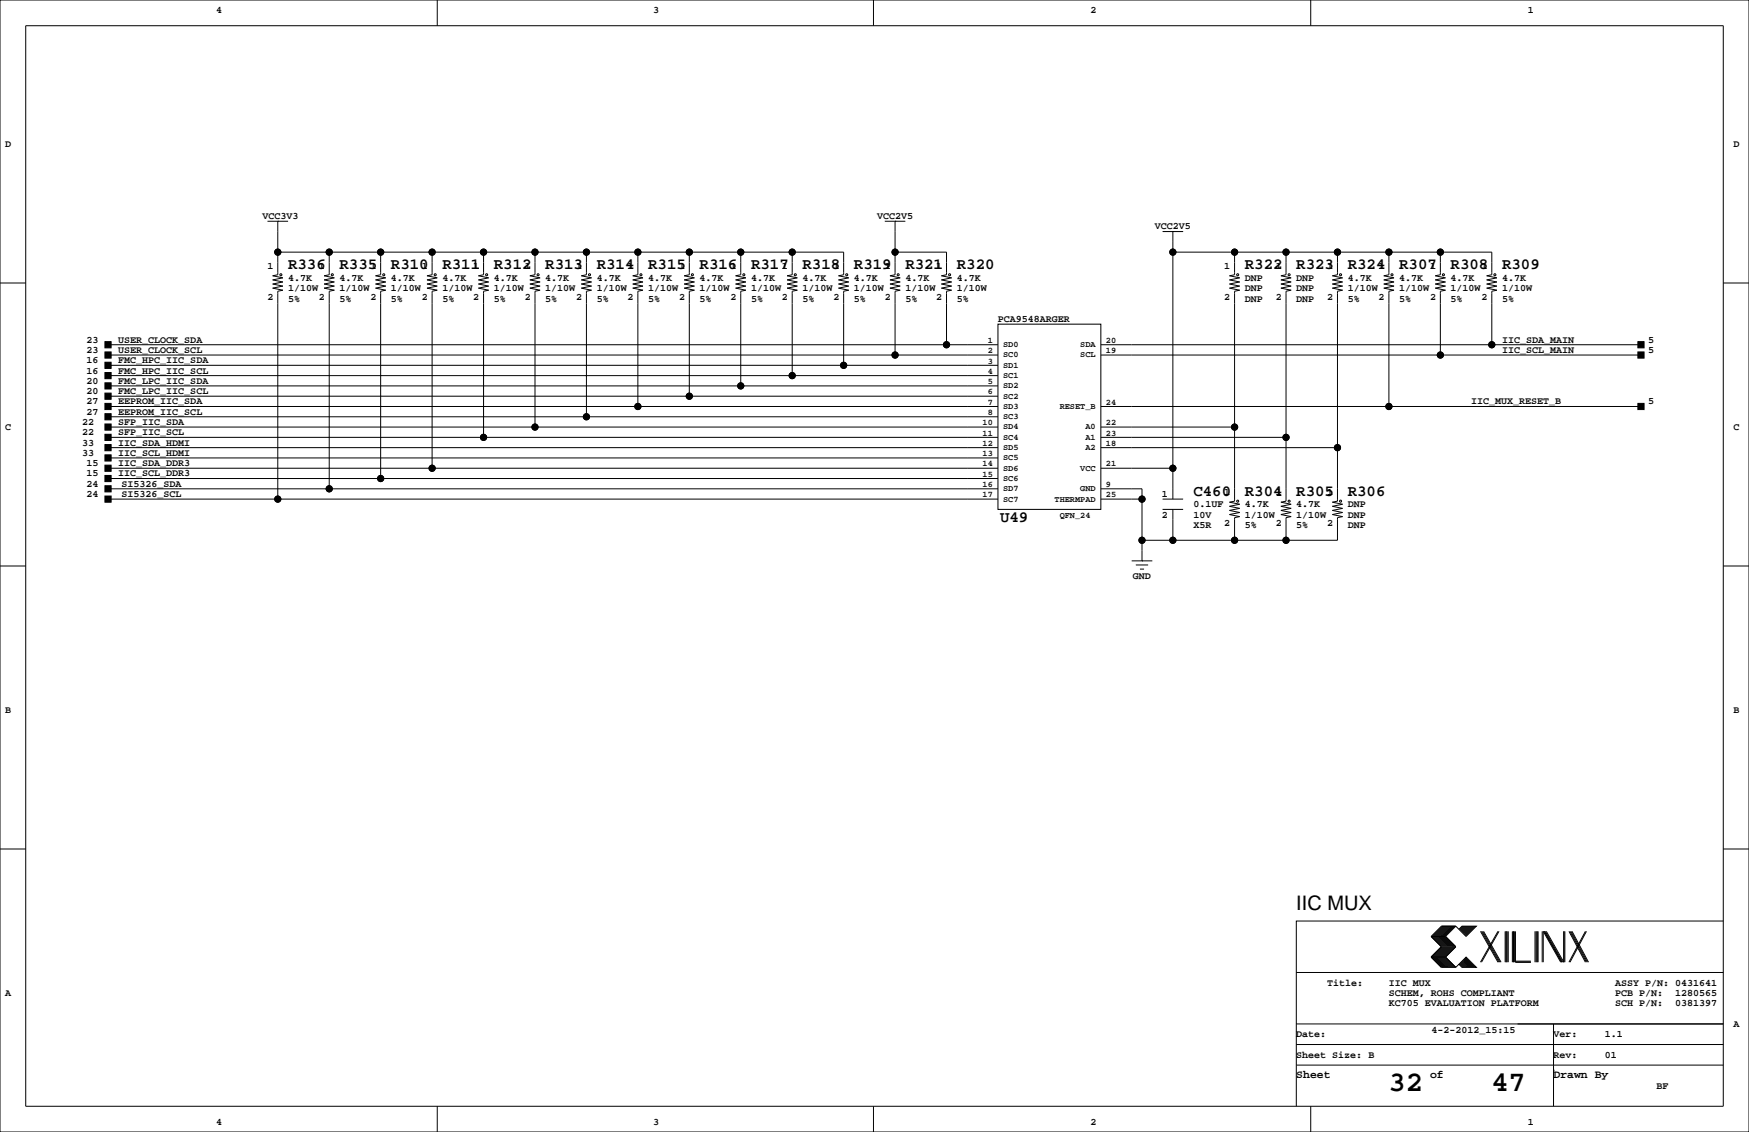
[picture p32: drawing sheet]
<svg xmlns="http://www.w3.org/2000/svg" width="432mm" height="279mm" viewBox="0 0 432 279" stroke-linecap="round" stroke-linejoin="round" font-family="sans-serif">
<defs><g id="words">
<g font-size="7.1">
<text x="342.8" y="269.3">32</text>
<text x="368.2" y="269.3">47</text>
</g>
<text font-size="4.9" x="320" y="224.6">IIC MUX</text>
<g font-size="3.9">
<text x="71.1" y="66.5">R336</text>
<text x="83.8" y="66.5">R335</text>
<text x="96.5" y="66.5">R310</text>
<text x="109.2" y="66.5">R311</text>
<text x="121.9" y="66.5">R312</text>
<text x="134.6" y="66.5">R313</text>
<text x="147.3" y="66.5">R314</text>
<text x="160" y="66.5">R315</text>
<text x="172.7" y="66.5">R316</text>
<text x="185.4" y="66.5">R317</text>
<text x="198.1" y="66.5">R318</text>
<text x="210.8" y="66.5">R319</text>
<text x="223.5" y="66.5">R321</text>
<text x="236.2" y="66.5">R320</text>
<text x="307.3" y="66.5">R322</text>
<text x="320" y="66.5">R323</text>
<text x="332.7" y="66.5">R324</text>
<text x="345.4" y="66.5">R307</text>
<text x="358.1" y="66.5">R308</text>
<text x="370.8" y="66.5">R309</text>
<text x="294.6" y="122.4">C460</text>
<text x="307.3" y="122.4">R304</text>
<text x="320" y="122.4">R305</text>
<text x="332.7" y="122.4">R306</text>
<text x="246.9" y="128.7">U49</text>
</g>
<g font-size="2.8">
<text x="320" y="266.1">Sheet</text>
<text x="353.1" y="266.1">of</text>
<text x="383.5" y="266.1">Drawn By</text>
</g>
<g font-size="2.5">
<text x="53.3" y="3.3">4</text>
<text x="161.3" y="3.3">3</text>
<text x="269.2" y="3.3">2</text>
<text x="377.2" y="3.3">1</text>
<text x="1.3" y="36.3">D</text>
<text x="428" y="36.3">D</text>
<text x="64.8" y="54.1">VCC3V3</text>
<text x="216.5" y="54.1">VCC2V5</text>
<text x="285.1" y="56.6">VCC2V5</text>
<text x="66" y="66.4">1</text>
<text x="71.1" y="69.3">4.7K</text>
<text x="71.1" y="71.9">1/10W</text>
<text x="78.7" y="66.4">1</text>
<text x="83.8" y="71.9">1/10W</text>
<text x="83.8" y="69.3">4.7K</text>
<text x="91.4" y="66.4">1</text>
<text x="96.5" y="71.9">1/10W</text>
<text x="96.5" y="69.3">4.7K</text>
<text x="104.1" y="66.4">1</text>
<text x="109.2" y="69.3">4.7K</text>
<text x="109.2" y="71.9">1/10W</text>
<text x="116.8" y="66.4">1</text>
<text x="121.9" y="71.9">1/10W</text>
<text x="121.9" y="69.3">4.7K</text>
<text x="129.5" y="66.4">1</text>
<text x="134.6" y="69.3">4.7K</text>
<text x="134.6" y="71.9">1/10W</text>
<text x="142.2" y="66.4">1</text>
<text x="147.3" y="71.9">1/10W</text>
<text x="147.3" y="69.3">4.7K</text>
<text x="154.9" y="66.4">1</text>
<text x="160" y="69.3">4.7K</text>
<text x="160" y="71.9">1/10W</text>
<text x="167.6" y="66.4">1</text>
<text x="172.7" y="69.3">4.7K</text>
<text x="172.7" y="71.9">1/10W</text>
<text x="180.3" y="66.4">1</text>
<text x="185.4" y="71.9">1/10W</text>
<text x="185.4" y="69.3">4.7K</text>
<text x="193" y="66.4">1</text>
<text x="198.1" y="69.3">4.7K</text>
<text x="198.1" y="71.9">1/10W</text>
<text x="205.7" y="66.4">1</text>
<text x="210.8" y="71.9">1/10W</text>
<text x="210.8" y="69.3">4.7K</text>
<text x="218.4" y="66.4">1</text>
<text x="223.5" y="71.9">1/10W</text>
<text x="223.5" y="69.3">4.7K</text>
<text x="231.1" y="66.4">1</text>
<text x="236.2" y="69.3">4.7K</text>
<text x="236.2" y="71.9">1/10W</text>
<text x="302.3" y="66.4">1</text>
<text x="307.3" y="69.3">DNP</text>
<text x="307.3" y="71.9">DNP</text>
<text x="315" y="66.4">1</text>
<text x="320" y="71.9">DNP</text>
<text x="320" y="69.3">DNP</text>
<text x="327.7" y="66.4">1</text>
<text x="332.7" y="69.3">4.7K</text>
<text x="332.7" y="71.9">1/10W</text>
<text x="340.4" y="66.4">1</text>
<text x="345.4" y="69.3">4.7K</text>
<text x="345.4" y="71.9">1/10W</text>
<text x="353.1" y="66.4">1</text>
<text x="358.1" y="71.9">1/10W</text>
<text x="358.1" y="69.3">4.7K</text>
<text x="365.8" y="66.4">1</text>
<text x="370.8" y="69.3">4.7K</text>
<text x="370.8" y="71.9">1/10W</text>
<text x="66" y="74">2</text>
<text x="71.1" y="74.4">5%</text>
<text x="78.7" y="74">2</text>
<text x="83.8" y="74.4">5%</text>
<text x="91.4" y="74">2</text>
<text x="96.5" y="74.4">5%</text>
<text x="104.1" y="74">2</text>
<text x="109.2" y="74.4">5%</text>
<text x="116.8" y="74">2</text>
<text x="121.9" y="74.4">5%</text>
<text x="129.5" y="74">2</text>
<text x="134.6" y="74.4">5%</text>
<text x="142.2" y="74">2</text>
<text x="147.3" y="74.4">5%</text>
<text x="154.9" y="74">2</text>
<text x="160" y="74.4">5%</text>
<text x="167.6" y="74">2</text>
<text x="172.7" y="74.4">5%</text>
<text x="180.3" y="74">2</text>
<text x="185.4" y="74.4">5%</text>
<text x="193" y="74">2</text>
<text x="198.1" y="74.4">5%</text>
<text x="205.7" y="74">2</text>
<text x="210.8" y="74.4">5%</text>
<text x="218.4" y="74">2</text>
<text x="223.5" y="74.4">5%</text>
<text x="231.1" y="74">2</text>
<text x="236.2" y="74.4">5%</text>
<text x="302.3" y="74">2</text>
<text x="307.3" y="74.4">DNP</text>
<text x="315" y="74">2</text>
<text x="320" y="74.4">DNP</text>
<text x="327.7" y="74">2</text>
<text x="332.7" y="74.4">5%</text>
<text x="340.4" y="74">2</text>
<text x="345.4" y="74.4">5%</text>
<text x="353.1" y="74">2</text>
<text x="358.1" y="74.4">5%</text>
<text x="365.8" y="74">2</text>
<text x="370.8" y="74.4">5%</text>
<text x="246.4" y="79.5">PCA9548ARGER</text>
<text x="21.4" y="89.7">16</text>
<text x="21.4" y="87.1">23</text>
<text x="21.4" y="84.6">23</text>
<text x="29.2" y="89.7">FMC_HPC_IIC_SDA</text>
<text x="29.2" y="87.1">USER_CLOCK_SCL</text>
<text x="29.2" y="84.6">USER_CLOCK_SDA</text>
<text x="370.8" y="84.6">IIC_SDA_MAIN</text>
<text x="370.8" y="87.1">IIC_SCL_MAIN</text>
<text x="406.9" y="84.6">5</text>
<text x="406.9" y="87.1">5</text>
<text x="21.4" y="94.7">20</text>
<text x="21.4" y="92.2">16</text>
<text x="29.2" y="94.7">FMC_LPC_IIC_SDA</text>
<text x="29.2" y="92.2">FMC_HPC_IIC_SCL</text>
<text x="21.4" y="99.8">27</text>
<text x="21.4" y="97.3">20</text>
<text x="29.2" y="99.8">EEPROM_IIC_SDA</text>
<text x="29.2" y="97.3">FMC_LPC_IIC_SCL</text>
<text x="363.2" y="99.8">IIC_MUX_RESET_B</text>
<text x="406.9" y="99.8">5</text>
<text x="1.3" y="106.2">C</text>
<text x="20.3" y="107.4">22</text>
<text x="20.3" y="104.9">22</text>
<text x="21.4" y="102.4">27</text>
<text x="29.2" y="107.4">SFP_IIC_SCL</text>
<text x="29.2" y="104.9">SFP_IIC_SDA</text>
<text x="29.2" y="102.4">EEPROM_IIC_SCL</text>
<text x="428" y="106.2">C</text>
<text x="20.3" y="112.5">33</text>
<text x="20.3" y="110">33</text>
<text x="29.2" y="112.5">IIC_SCL_HDMI</text>
<text x="29.2" y="110">IIC_SDA_HDMI</text>
<text x="21.4" y="117.6">15</text>
<text x="21.4" y="115.1">15</text>
<text x="29.2" y="117.6">IIC_SCL_DDR3</text>
<text x="29.2" y="115.1">IIC_SDA_DDR3</text>
<text x="21.4" y="120.1">24</text>
<text x="21.4" y="122.7">24</text>
<text x="30" y="120.1">SI5326_SDA</text>
<text x="30" y="122.7">SI5326_SCL</text>
<text x="286.8" y="122.7">1</text>
<text x="294.6" y="125.2">0.1UF</text>
<text x="302.3" y="122.3">1</text>
<text x="307.3" y="125.2">4.7K</text>
<text x="315" y="122.3">1</text>
<text x="320" y="125.2">4.7K</text>
<text x="327.7" y="122.3">1</text>
<text x="332.7" y="125.2">DNP</text>
<text x="286.8" y="127.8">2</text>
<text x="294.6" y="127.8">10V</text>
<text x="294.6" y="130.3">X5R</text>
<text x="302.3" y="129.9">2</text>
<text x="307.3" y="130.3">5%</text>
<text x="307.3" y="127.8">1/10W</text>
<text x="315" y="129.9">2</text>
<text x="320" y="127.8">1/10W</text>
<text x="320" y="130.3">5%</text>
<text x="327.7" y="129.9">2</text>
<text x="332.7" y="127.8">DNP</text>
<text x="332.7" y="130.3">DNP</text>
<text x="279.7" y="143">GND</text>
<text x="1.3" y="176">B</text>
<text x="428" y="176">B</text>
<text x="1.3" y="245.9">A</text>
<text x="327.7" y="243.3">Title:</text>
<text x="342.9" y="243.3">IIC MUX</text>
<text x="342.9" y="245.9">SCHEM, ROHS COMPLIANT</text>
<text x="398.8" y="243.3">ASSY P/N: 0431641</text>
<text x="398.8" y="245.9">PCB P/N:</text>
<text x="413.6" y="245.9">1280565</text>
<text x="342.9" y="248.4">KC705 EVALUATION PLATFORM</text>
<text x="398.8" y="248.4">SCH P/N:</text>
<text x="413.6" y="248.4">0381397</text>
<text x="320" y="256">Date:</text>
<text x="353.4" y="255">4-2-2012_15:15</text>
<text x="383.5" y="256">Ver:</text>
<text x="396.2" y="256">1.1</text>
<text x="428" y="253.5">A</text>
<text x="320" y="261.1">Sheet Size: B</text>
<text x="383.5" y="261.1">Rev:</text>
<text x="396.2" y="261.1">01</text>
<text x="408.9" y="268.7">BF</text>
<text x="53.3" y="277.6">4</text>
<text x="161.3" y="277.6">3</text>
<text x="269.2" y="277.6">2</text>
<text x="377.2" y="277.6">1</text>
</g>
<g font-size="2.1">
<text x="243.8" y="84.7">1</text>
<text x="243.8" y="87.2">2</text>
<text x="243.8" y="89.7">3</text>
<text x="247.6" y="85.7">SD0</text>
<text x="247.6" y="88.2">SC0</text>
<text x="266.7" y="88.2">SCL</text>
<text x="266.7" y="85.7">SDA</text>
<text x="273.1" y="87.2">19</text>
<text x="273.1" y="84.7">20</text>
<text x="243.8" y="92.3">4</text>
<text x="243.8" y="94.8">5</text>
<text x="247.6" y="90.8">SD1</text>
<text x="247.6" y="93.3">SC1</text>
<text x="247.6" y="95.8">SD2</text>
<text x="243.8" y="97.4">6</text>
<text x="243.8" y="99.9">7</text>
<text x="247.6" y="98.4">SC2</text>
<text x="247.6" y="100.9">SD3</text>
<text x="261.6" y="100.9">RESET_B</text>
<text x="273.1" y="99.9">24</text>
<text x="242.6" y="105">10</text>
<text x="242.6" y="107.5">11</text>
<text x="243.8" y="102.4">8</text>
<text x="247.6" y="106">SD4</text>
<text x="247.6" y="103.5">SC3</text>
<text x="268" y="106">A0</text>
<text x="273.1" y="107.5">23</text>
<text x="273.1" y="105">22</text>
<text x="242.6" y="110.1">12</text>
<text x="242.6" y="112.6">13</text>
<text x="247.6" y="111.1">SD5</text>
<text x="247.6" y="113.6">SC5</text>
<text x="247.6" y="108.5">SC4</text>
<text x="268" y="108.5">A1</text>
<text x="268" y="111.1">A2</text>
<text x="273.1" y="110.1">18</text>
<text x="242.6" y="115.1">14</text>
<text x="242.6" y="117.7">15</text>
<text x="247.6" y="116.2">SD6</text>
<text x="247.6" y="118.7">SC6</text>
<text x="266.7" y="116.2">VCC</text>
<text x="273.1" y="115.1">21</text>
<text x="242.6" y="120.2">16</text>
<text x="242.6" y="122.8">17</text>
<text x="247.6" y="121.2">SD7</text>
<text x="247.6" y="123.8">SC7</text>
<text x="260.4" y="123.8">THERMPAD</text>
<text x="266.7" y="121.2">GND</text>
<text x="273.1" y="122.8">25</text>
<text x="273.1" y="120.2">9</text>
<text x="261.6" y="127.8">QFN_24</text>
</g>
</g></defs>
<g fill="none" stroke="#000" stroke-width=".25">
<path d="M0 0h431.8v279.4h-431.8zM6.3 6.4h419.1v266.6h-419.1zM107.9 0v6.4M215.6 0v6.4M323.6 0v6.4M66 54.6h5.1M68.6 54.6h.1M68.6 54.6v13.2l-1.3 .3 2.5 .5-2.5 .5 2.5 .5-2.5 .5 2.5 .5-2.5 .5 2.5 .5-1.2 .3v51.3M218.4 54.6h5.1M221 54.6h.1M221 54.6v13.2l-1.3 .3 2.5 .5-2.5 .5 2.5 .5-2.5 .5 2.5 .5-2.5 .5 2.5 .5-1.2 .3v15.7M287 57.2h5.1"/>
<path d="M289.6 57.2h.1M289.6 57.2v66M0 69.8h6.3M68.6 62.2h139.7v5.6l-1.3 .3 2.5 .5-2.5 .5 2.5 .5-2.5 .5 2.5 .5-2.5 .5 2.5 .5-1.2 .3v18.3M81.3 62.2v5.6l-1.3 .3 2.5 .5-2.5 .5 2.5 .5-2.5 .5 2.5 .5-2.5 .5 2.5 .5-1.2 .3v48.8M94 62.2v5.6l-1.3 .3 2.5 .5-2.5 .5 2.5 .5-2.5 .5 2.5 .5-2.5 .5 2.5 .5-1.2 .3v46.2M106.7 62.2v5.6l-1.3 .3 2.5 .5-2.5 .5 2.5 .5-2.5 .5 2.5 .5-2.5 .5 2.5 .5-1.2 .3v43.7M119.4 62.2v5.6l-1.3 .3 2.5 .5-2.5 .5 2.5 .5-2.5 .5 2.5 .5-2.5 .5 2.5 .5-1.2 .3v36M132.1 62.2v5.6l-1.3 .3 2.5 .5-2.5 .5 2.5 .5-2.5 .5 2.5 .5-2.5 .5 2.5 .5-1.2 .3v33.5M144.8 62.2v5.6l-1.3 .3 2.5 .5-2.5 .5 2.5 .5-2.5 .5 2.5 .5-2.5 .5 2.5 .5-1.2 .3v31M157.5 62.2v5.6l-1.3 .3 2.5 .5-2.5 .5 2.5 .5-2.5 .5 2.5 .5-2.5 .5 2.5 .5-1.2 .3v28.4M170.2 62.2v5.6l-1.3 .3 2.5 .5-2.5 .5 2.5 .5-2.5 .5 2.5 .5-2.5 .5 2.5 .5-1.2 .3v25.9"/>
<path d="M182.9 62.2v5.6l-1.3 .3 2.5 .5-2.5 .5 2.5 .5-2.5 .5 2.5 .5-2.5 .5 2.5 .5-1.2 .3v23.3M195.6 62.2v5.6l-1.3 .3 2.5 .5-2.5 .5 2.5 .5-2.5 .5 2.5 .5-2.5 .5 2.5 .5-1.2 .3v20.8M221 62.2h12.7v5.6l-1.3 .3 2.5 .5-2.5 .5 2.5 .5-2.5 .5 2.5 .5-2.5 .5 2.5 .5-1.2 .3v13.2M289.6 62.2h78.7v5.6l-1.3 .3 2.6 .5-2.6 .5 2.6 .5-2.6 .5 2.6 .5-2.6 .5 2.6 .5-1.3 .3v13.2M304.8 62.2v5.6l-1.3 .3 2.6 .5-2.6 .5 2.6 .5-2.6 .5 2.6 .5-2.6 .5 2.6 .5-1.3 .3v51.8l-1.3 .3 2.6 .5-2.6 .5 2.6 .5-2.6 .5 2.6 .5-2.6 .5 2.6 .5-1.3 .3v5.5M317.5 62.2v5.6l-1.3 .3 2.6 .5-2.6 .5 2.6 .5-2.6 .5 2.6 .5-2.6 .5 2.6 .5-1.3 .3v51.8l-1.3 .3 2.6 .5-2.6 .5 2.6 .5-2.6 .5 2.6 .5-2.6 .5 2.6 .5-1.3 .3v5.5M330.2 62.2v5.6l-1.3 .3 2.6 .5-2.6 .5 2.6 .5-2.6 .5 2.6 .5-2.6 .5 2.6 .5-1.3 .3v51.8l-1.3 .3 2.6 .5-2.6 .5 2.6 .5-2.6 .5 2.6 .5-2.6 .5 2.6 .5-1.3 .3v5.5h-48.3M342.9 62.2v5.6l-1.3 .3 2.6 .5-2.6 .5 2.6 .5-2.6 .5 2.6 .5-2.6 .5 2.6 .5-1.3 .3v28.4M355.6 62.2v5.6l-1.3 .3 2.6 .5-2.6 .5 2.6 .5-2.6 .5 2.6 .5-2.6 .5 2.6 .5-1.3 .3v15.7M425.4 69.8h6.4M26.7 87.6h219.7M26.7 85.1h219.7"/>
<path d="M26.7 90.2h219.7M26.7 92.7h219.7M26.7 95.2h219.7M26.7 97.8h219.7M246.4 80h25.4v45.7h-25.4zM271.8 87.6h133.3M271.8 85.1h133.3M26.7 110.5h219.7M26.7 107.9h219.7M26.7 105.4h219.7M26.7 115.6h219.7M26.7 100.3h219.7"/>
<path d="M26.7 102.9h219.7M26.7 118.1h219.7M26.7 113h219.7M271.8 110.5h58.4M271.8 107.9h45.7M271.8 105.4h33M271.8 115.6h17.8M271.8 100.3h133.3M0 139.7h6.3M26.7 123.2h219.7M26.7 120.7h219.7M271.8 123.2h10.1"/>
<path d="M271.8 120.7h10.1v17.7M279.4 138.4h5.1M280.4 139.4h3.1M281.9 138.4h.1M287 123.2h5.1M287 125.7h5.1M289.6 125.7v7.6M425.4 139.7h6.4M281.4 140.5h1M0 209.5h6.3M425.4 209.5h6.4M353.3 236.2l2.6 2.6h3.5"/>
<path d="M353.3 231.1l2.6 2.6-2.6 2.5M353.3 236.2h3.6M353.3 231.1h3.6M356.1 228.6l-2.5 2.5 2.5 2.6-2.5 2.5 2.5 2.6M356.4 228.6l-2.6 2.5 2.6 2.6-2.6 2.5 2.6 2.6M356.6 228.6l-2.5 2.5 2.5 2.6-2.5 2.5 2.5 2.6M356.9 228.6l-2.6 2.5 2.6 2.6-2.6 2.5 2.6 2.6M356.9 231.1l2.5 2.6-2.5 2.5M356.9 236.2l2.5 2.6M357.1 228.6l-2.5 2.5 2.5 2.6-2.5 2.5 2.5 2.6M357.4 228.6l-2.6 2.5 2.6 2.6-2.6 2.5 2.6 2.6M357.6 228.6l-2.5 2.5 2.5 2.6-2.5 2.5 2.5 2.6"/>
<path d="M357.9 228.6l-2.6 2.5 2.6 2.6-2.6 2.5 2.6 2.6M358.1 228.6l-2.5 2.5 2.5 2.6-2.5 2.5 2.5 2.6M358.4 228.6l-2.5 2.5 2.5 2.6-2.5 2.5 2.5 2.6M358.6 228.6l-2.5 2.5 2.5 2.6-2.5 2.5 2.5 2.6M358.9 228.6l-2.5 2.5 2.5 2.6-2.5 2.5 2.5 2.6M359.2 228.6l-2.6 2.5 2.6 2.6-2.6 2.5 2.6 2.6M359.4 228.6l2.5 2.5 2.6-2.5h-3.6l-.7 .8M359.4 228.6h-3.5l-2.6 2.5M359.4 228.6l-2.5 2.5M360.2 238l.7 .8h3.6l-2.6-2.6-2.5 2.6M360.4 237.7l1 1.1M360.4 238l.8 .8"/>
<path d="M360.7 237.5l1.2 1.3M360.7 237.7l1 1.1M360.9 237.2l1.6 1.6M360.9 237.5l1.3 1.3M361.2 237l1.8 1.8M361.2 237.2l1.5 1.6M361.2 228.6l-.8 .8M361.4 236.7l2.1 2.1M361.4 237l1.8 1.8M361.4 228.6l-1 1M361.7 236.5l2.3 2.3M361.7 236.7l2 2.1"/>
<path d="M361.7 228.6l-1 1M361.9 236.5l2.3 2.3M361.9 228.6l-1.2 1.3M362.2 228.6l-1.3 1.3M362.5 228.6l-1.6 1.5M362.7 228.6l-1.5 1.5M363 228.6l-1.8 1.8M363.2 228.6l-1.8 1.8M363.5 228.6l-2.1 2M363.7 228.6l-2 2M364 228.6l-2.3 2.3M364.2 228.6l-2.3 2.3"/>
<path d="M365.5 229.9l4.3 7.6M365.8 229.9l4.3 7.6M366 229.9l4.3 7.6M366.3 229.9l4.3 7.6M369.8 229.9l-4.3 7.6M370.1 229.9l-4.3 7.6M371.6 229.9v7.6M371.9 229.9v7.6M372.1 229.9v7.6M372.4 229.9v7.6M373.4 229.9v7.6M373.6 229.9v7.6"/>
<path d="M373.9 229.9v7.6M374.1 229.9v7.6h3.9M374.1 237.2h3.9M379 229.9v7.6M379.2 229.9v7.6M379.5 229.9v7.6M379.7 229.9v7.6M380.7 229.9v7.6M381 237.5v-7.6l4.3 7.6M381.3 229.9l4.3 7.6M381.5 229.9l4.3 7.6M381.8 229.9l4.3 7.6v-7.6"/>
<path d="M386.3 229.9v7.6M387.3 229.9l4.1 7.6M387.6 229.9l4.1 7.6M387.9 229.9l4 7.6M388.1 229.9l4.1 7.6M391.4 229.9l-4.1 7.6M391.7 229.9l-4.1 7.6M425.4 227.3h-105.4v35.6M320 257.8h105.4M320 252.7h105.4M320 240h105.4M383.5 252.7v20.3"/>
<path d="M107.9 273v6.4M215.6 273v6.4M320 262.9v10.1M320 262.9h105.4M323.6 273v6.4M383.5 264.2h.1"/>
<circle cx="68.6" cy="62.2" r=".76"/>
<circle cx="69.3" cy="67.8" r=".25"/>
<circle cx="81.3" cy="62.2" r=".76"/>
<circle cx="82" cy="67.8" r=".25"/>
<circle cx="94" cy="62.2" r=".76"/>
<circle cx="94.7" cy="67.8" r=".25"/>
<circle cx="106.7" cy="62.2" r=".76"/>
<circle cx="107.4" cy="67.8" r=".25"/>
<circle cx="119.4" cy="62.2" r=".76"/>
<circle cx="120.1" cy="67.8" r=".25"/>
<circle cx="132.1" cy="62.2" r=".76"/>
<circle cx="132.8" cy="67.8" r=".25"/>
<circle cx="144.8" cy="62.2" r=".76"/>
<circle cx="145.5" cy="67.8" r=".25"/>
<circle cx="157.5" cy="62.2" r=".76"/>
<circle cx="158.2" cy="67.8" r=".25"/>
<circle cx="170.2" cy="62.2" r=".76"/>
<circle cx="170.9" cy="67.8" r=".25"/>
<circle cx="182.9" cy="62.2" r=".76"/>
<circle cx="183.6" cy="67.8" r=".25"/>
<circle cx="195.6" cy="62.2" r=".76"/>
<circle cx="196.3" cy="67.8" r=".25"/>
<circle cx="209" cy="67.8" r=".25"/>
<circle cx="221" cy="62.2" r=".76"/>
<circle cx="221.7" cy="67.8" r=".25"/>
<circle cx="234.4" cy="67.8" r=".25"/>
<circle cx="289.6" cy="62.2" r=".76"/>
<circle cx="304.8" cy="62.2" r=".76"/>
<circle cx="305.6" cy="67.8" r=".25"/>
<circle cx="317.5" cy="62.2" r=".76"/>
<circle cx="318.3" cy="67.8" r=".25"/>
<circle cx="330.2" cy="62.2" r=".76"/>
<circle cx="331" cy="67.8" r=".25"/>
<circle cx="342.9" cy="62.2" r=".76"/>
<circle cx="343.7" cy="67.8" r=".25"/>
<circle cx="355.6" cy="62.2" r=".76"/>
<circle cx="356.4" cy="67.8" r=".25"/>
<circle cx="369.1" cy="67.8" r=".25"/>
<circle cx="170.2" cy="97.8" r=".76"/>
<circle cx="182.9" cy="95.2" r=".76"/>
<circle cx="195.6" cy="92.7" r=".76"/>
<circle cx="208.3" cy="90.2" r=".76"/>
<circle cx="221" cy="87.6" r=".76"/>
<circle cx="233.7" cy="85.1" r=".76"/>
<circle cx="355.6" cy="87.6" r=".76"/>
<circle cx="368.3" cy="85.1" r=".76"/>
<circle cx="94" cy="118.1" r=".76"/>
<circle cx="106.7" cy="115.6" r=".76"/>
<circle cx="119.4" cy="107.9" r=".76"/>
<circle cx="132.1" cy="105.4" r=".76"/>
<circle cx="144.8" cy="102.9" r=".76"/>
<circle cx="157.5" cy="100.3" r=".76"/>
<circle cx="289.6" cy="115.6" r=".76"/>
<circle cx="304.8" cy="105.4" r=".76"/>
<circle cx="317.5" cy="107.9" r=".76"/>
<circle cx="330.2" cy="110.5" r=".76"/>
<circle cx="342.9" cy="100.3" r=".76"/>
<circle cx="68.6" cy="123.2" r=".76"/>
<circle cx="81.3" cy="120.6" r=".76"/>
<circle cx="281.9" cy="133.3" r=".76"/>
<circle cx="281.9" cy="123.2" r=".76"/>
<circle cx="289.6" cy="133.3" r=".76"/>
<circle cx="304.8" cy="133.3" r=".76"/>
<circle cx="305.6" cy="123.7" r=".25"/>
<circle cx="317.5" cy="133.3" r=".76"/>
<circle cx="318.3" cy="123.7" r=".25"/>
<circle cx="331" cy="123.7" r=".25"/>
</g>
<g fill="#000" stroke="#000" stroke-width=".25">
<path d="M25.9 84.3h1.5v1.6h-1.5z" fill-rule="evenodd"/>
<path d="M25.9 86.9h1.5v1.5h-1.5z" fill-rule="evenodd"/>
<path d="M25.9 89.4h1.5v1.5h-1.5z" fill-rule="evenodd"/>
<path d="M25.9 91.9h1.5v1.6h-1.5z" fill-rule="evenodd"/>
<path d="M25.9 94.5h1.5v1.5h-1.5z" fill-rule="evenodd"/>
<path d="M25.9 97h1.5v1.6h-1.5z" fill-rule="evenodd"/>
<path d="M404.4 86.9h1.5v1.5h-1.5z" fill-rule="evenodd"/>
<path d="M404.4 84.3h1.5v1.6h-1.5z" fill-rule="evenodd"/>
<path d="M25.9 99.6h1.5v1.5h-1.5z" fill-rule="evenodd"/>
<path d="M25.9 102.1h1.5v1.5h-1.5z" fill-rule="evenodd"/>
<path d="M25.9 104.6h1.5v1.6h-1.5z" fill-rule="evenodd"/>
<path d="M25.9 114.8h1.5v1.5h-1.5z" fill-rule="evenodd"/>
<path d="M25.9 117.3h1.5v1.6h-1.5z" fill-rule="evenodd"/>
<path d="M25.9 107.2h1.5v1.5h-1.5z" fill-rule="evenodd"/>
<path d="M25.9 109.7h1.5v1.6h-1.5z" fill-rule="evenodd"/>
<path d="M25.9 112.3h1.5v1.5h-1.5z" fill-rule="evenodd"/>
<path d="M404.4 99.6h1.5v1.5h-1.5z" fill-rule="evenodd"/>
<path d="M25.9 122.4h1.5v1.6h-1.5z" fill-rule="evenodd"/>
<path d="M25.9 119.9h1.5v1.5h-1.5z" fill-rule="evenodd"/>
<circle cx="68.6" cy="62.2" r=".76"/>
<circle cx="81.3" cy="62.2" r=".76"/>
<circle cx="94" cy="62.2" r=".76"/>
<circle cx="106.7" cy="62.2" r=".76"/>
<circle cx="119.4" cy="62.2" r=".76"/>
<circle cx="132.1" cy="62.2" r=".76"/>
<circle cx="144.8" cy="62.2" r=".76"/>
<circle cx="157.5" cy="62.2" r=".76"/>
<circle cx="170.2" cy="62.2" r=".76"/>
<circle cx="182.9" cy="62.2" r=".76"/>
<circle cx="195.6" cy="62.2" r=".76"/>
<circle cx="221" cy="62.2" r=".76"/>
<circle cx="289.6" cy="62.2" r=".76"/>
<circle cx="304.8" cy="62.2" r=".76"/>
<circle cx="317.5" cy="62.2" r=".76"/>
<circle cx="330.2" cy="62.2" r=".76"/>
<circle cx="342.9" cy="62.2" r=".76"/>
<circle cx="355.6" cy="62.2" r=".76"/>
<circle cx="170.2" cy="97.8" r=".76"/>
<circle cx="182.9" cy="95.2" r=".76"/>
<circle cx="195.6" cy="92.7" r=".76"/>
<circle cx="208.3" cy="90.2" r=".76"/>
<circle cx="221" cy="87.6" r=".76"/>
<circle cx="233.7" cy="85.1" r=".76"/>
<circle cx="355.6" cy="87.6" r=".76"/>
<circle cx="368.3" cy="85.1" r=".76"/>
<circle cx="94" cy="118.1" r=".76"/>
<circle cx="106.7" cy="115.6" r=".76"/>
<circle cx="119.4" cy="107.9" r=".76"/>
<circle cx="132.1" cy="105.4" r=".76"/>
<circle cx="144.8" cy="102.9" r=".76"/>
<circle cx="157.5" cy="100.3" r=".76"/>
<circle cx="289.6" cy="115.6" r=".76"/>
<circle cx="304.8" cy="105.4" r=".76"/>
<circle cx="317.5" cy="107.9" r=".76"/>
<circle cx="330.2" cy="110.5" r=".76"/>
<circle cx="342.9" cy="100.3" r=".76"/>
<circle cx="68.6" cy="123.2" r=".76"/>
<circle cx="81.3" cy="120.6" r=".76"/>
<circle cx="281.9" cy="133.3" r=".76"/>
<circle cx="281.9" cy="123.2" r=".76"/>
<circle cx="289.6" cy="133.3" r=".76"/>
<circle cx="304.8" cy="133.3" r=".76"/>
<circle cx="317.5" cy="133.3" r=".76"/>
</g>
<use href="#words"/>
</svg>
